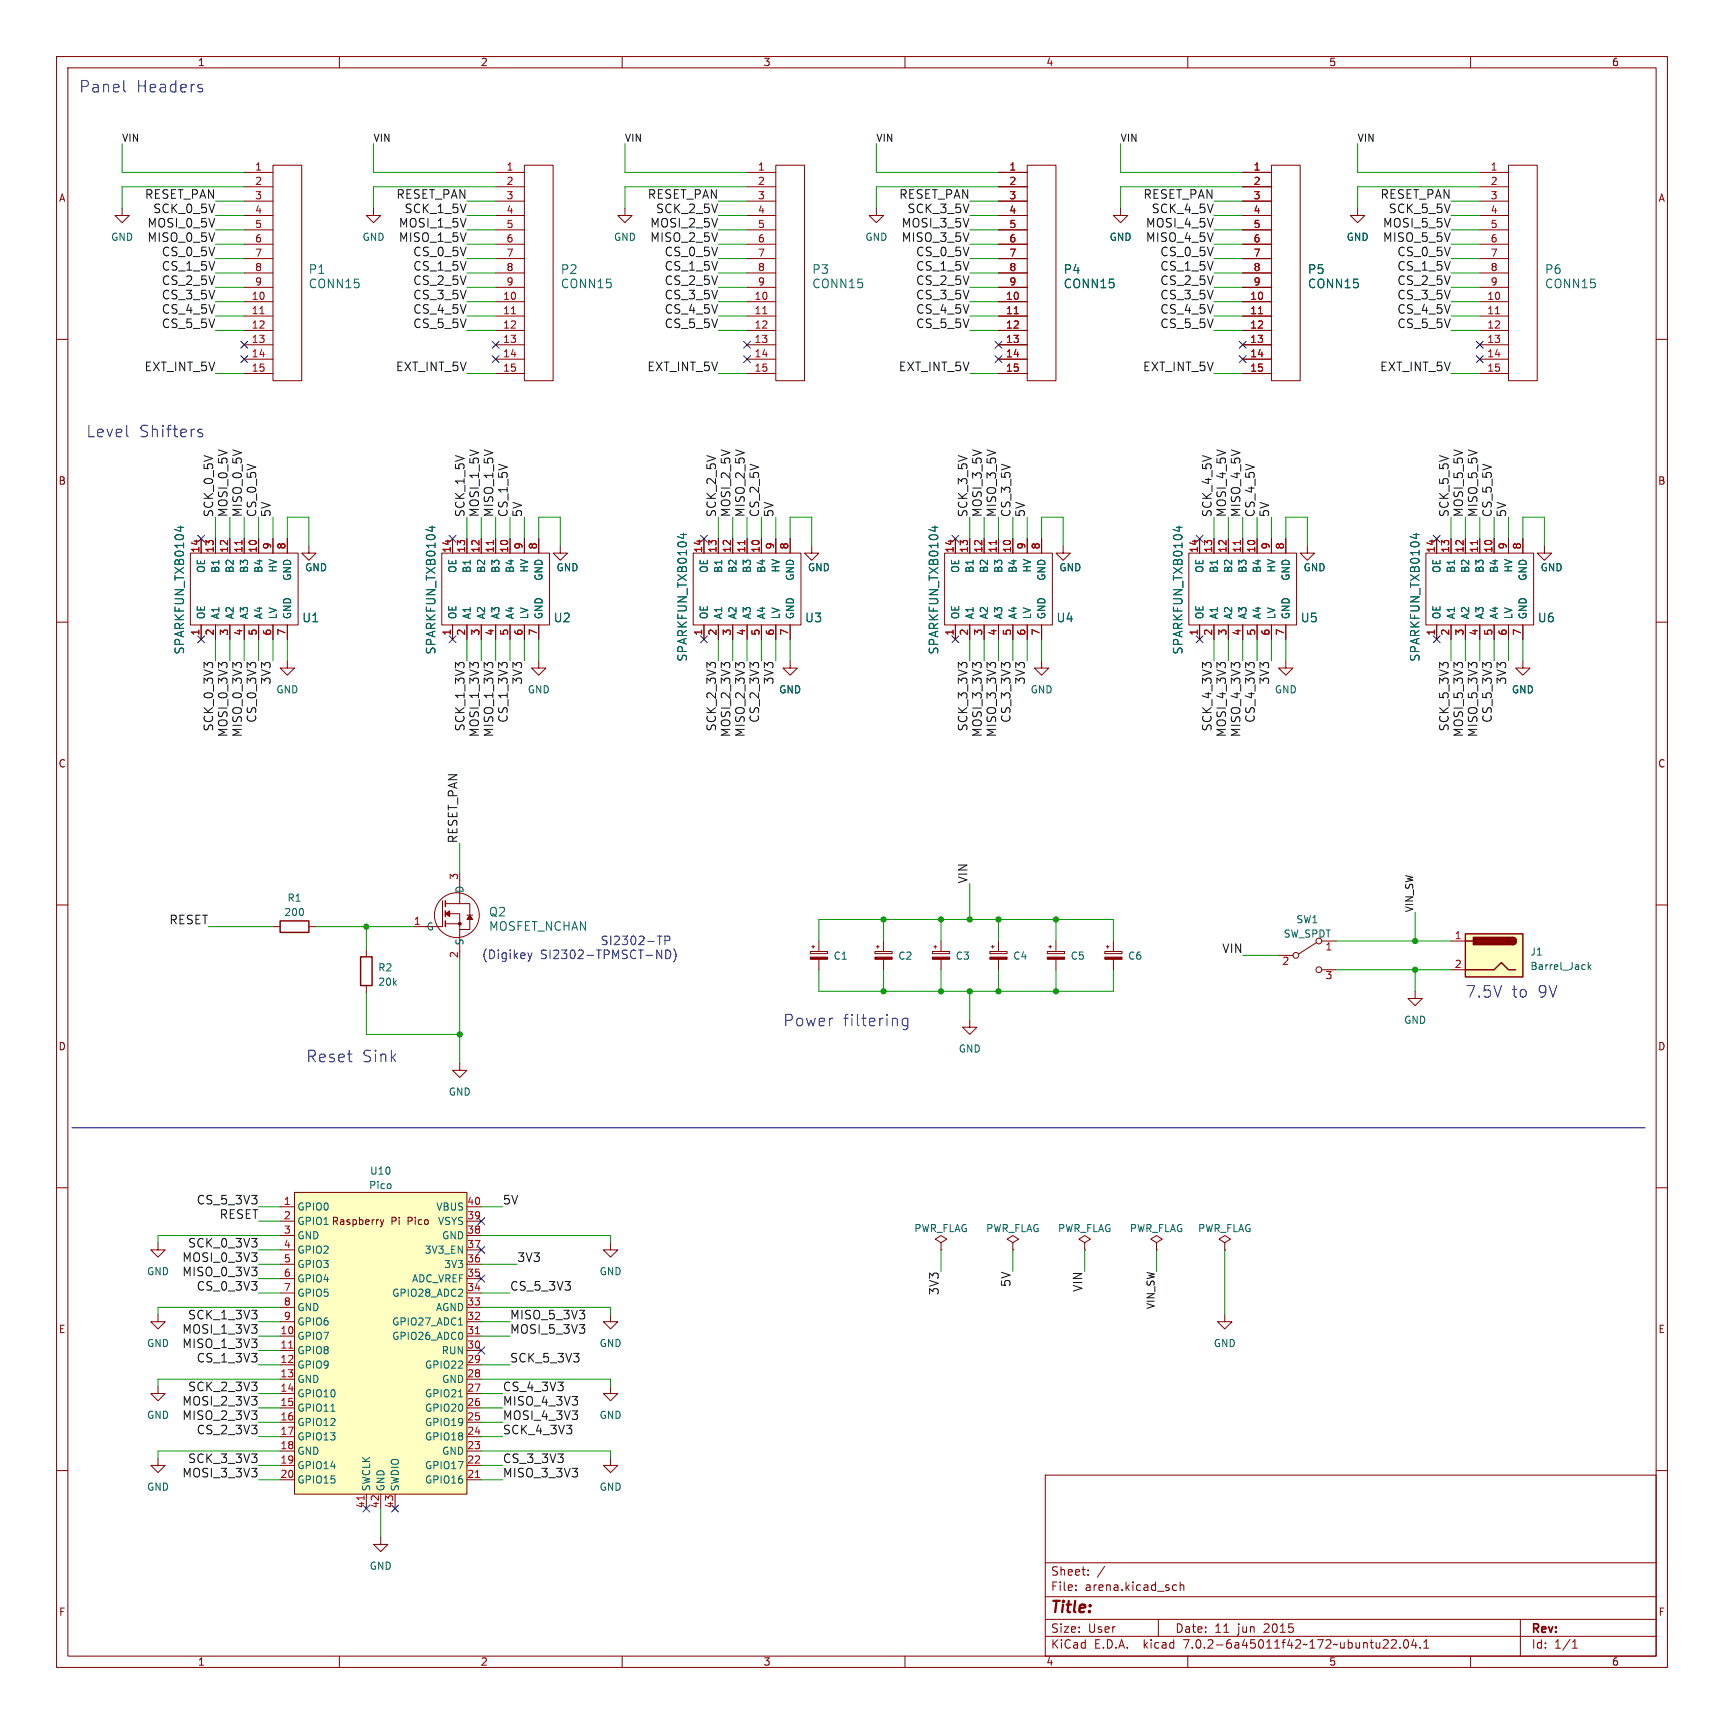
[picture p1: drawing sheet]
<svg xmlns="http://www.w3.org/2000/svg" width="305mm" height="305mm" viewBox="0 0 305 305" stroke-linecap="round" stroke-linejoin="round" font-family="sans-serif">
<defs><g id="words">
<g font-size="2.8" fill="#0000c2">
<text x="14" y="16.5">Panel</text>
<text x="24" y="16.5">Headers</text>
<text x="15.2" y="77.5">Level</text>
<text x="24.5" y="77.5">Shifters</text>
<text x="259.1" y="176.5">7.5V</text>
<text x="267.2" y="176.5">to</text>
<text x="271.7" y="176.5">9V</text>
<text x="138.4" y="181.6">Power</text>
<text x="149" y="181.6">filtering</text>
<text x="54.1" y="188">Reset</text>
<text x="63.9" y="188">Sink</text>
</g>
<text font-size="2.8" fill="#840000" x="185.8" y="285.6">Title:</text>
<g font-size="2.1" fill="#0f0f0f">
<text x="25.5" y="35.2">RESET_PAN</text>
<text x="70" y="35.2">RESET_PAN</text>
<text x="114.4" y="35.2">RESET_PAN</text>
<text x="158.9" y="35.2">RESET_PAN</text>
<text x="202.1" y="35.2">RESET_PAN</text>
<text x="244" y="35.2">RESET_PAN</text>
<text x="26" y="40.3">MOSI_0_5V</text>
<text x="27" y="37.8">SCK_0_5V</text>
<text x="70.4" y="40.3">MOSI_1_5V</text>
<text x="71.4" y="37.8">SCK_1_5V</text>
<text x="114.9" y="40.3">MOSI_2_5V</text>
<text x="115.9" y="37.8">SCK_2_5V</text>
<text x="159.3" y="40.3">MOSI_3_5V</text>
<text x="160.3" y="37.8">SCK_3_5V</text>
<text x="202.5" y="40.3">MOSI_4_5V</text>
<text x="203.5" y="37.8">SCK_4_5V</text>
<text x="244.4" y="40.3">MOSI_5_5V</text>
<text x="245.4" y="37.8">SCK_5_5V</text>
<text x="26" y="42.9">MISO_0_5V</text>
<text x="28.5" y="45.4">CS_0_5V</text>
<text x="28.5" y="47.9">CS_1_5V</text>
<text x="70.4" y="42.9">MISO_1_5V</text>
<text x="73" y="45.4">CS_0_5V</text>
<text x="73" y="47.9">CS_1_5V</text>
<text x="114.9" y="42.9">MISO_2_5V</text>
<text x="117.4" y="47.9">CS_1_5V</text>
<text x="117.4" y="45.4">CS_0_5V</text>
<text x="159.3" y="42.9">MISO_3_5V</text>
<text x="161.9" y="45.4">CS_0_5V</text>
<text x="161.9" y="47.9">CS_1_5V</text>
<text x="202.5" y="42.9">MISO_4_5V</text>
<text x="205" y="47.9">CS_1_5V</text>
<text x="205" y="45.4">CS_0_5V</text>
<text x="244.4" y="42.9">MISO_5_5V</text>
<text x="247" y="47.9">CS_1_5V</text>
<text x="247" y="45.4">CS_0_5V</text>
<text x="28.5" y="50.5">CS_2_5V</text>
<text x="28.5" y="53">CS_3_5V</text>
<text x="73" y="50.5">CS_2_5V</text>
<text x="73" y="53">CS_3_5V</text>
<text x="117.4" y="50.5">CS_2_5V</text>
<text x="117.4" y="53">CS_3_5V</text>
<text x="161.9" y="50.5">CS_2_5V</text>
<text x="161.9" y="53">CS_3_5V</text>
<text x="205" y="50.5">CS_2_5V</text>
<text x="205" y="53">CS_3_5V</text>
<text x="247" y="50.5">CS_2_5V</text>
<text x="247" y="53">CS_3_5V</text>
<text x="28.5" y="58.1">CS_5_5V</text>
<text x="28.5" y="55.6">CS_4_5V</text>
<text x="73" y="55.6">CS_4_5V</text>
<text x="73" y="58.1">CS_5_5V</text>
<text x="117.4" y="55.6">CS_4_5V</text>
<text x="117.4" y="58.1">CS_5_5V</text>
<text x="161.9" y="58.1">CS_5_5V</text>
<text x="161.9" y="55.6">CS_4_5V</text>
<text x="205" y="55.6">CS_4_5V</text>
<text x="205" y="58.1">CS_5_5V</text>
<text x="247" y="55.6">CS_4_5V</text>
<text x="247" y="58.1">CS_5_5V</text>
<text x="25.5" y="65.7">EXT_INT_5V</text>
<text x="69.9" y="65.7">EXT_INT_5V</text>
<text x="114.4" y="65.7">EXT_INT_5V</text>
<text x="158.8" y="65.7">EXT_INT_5V</text>
<text x="202" y="65.7">EXT_INT_5V</text>
<text x="243.9" y="65.7">EXT_INT_5V</text>
<text x="37.8" y="91.4" transform="rotate(-90 37.8 91.4)">SCK_0_5V</text>
<text x="40.3" y="91.4" transform="rotate(-90 40.3 91.4)">MOSI_0_5V</text>
<text x="42.9" y="91.4" transform="rotate(-90 42.9 91.4)">MISO_0_5V</text>
<text x="45.4" y="91.4" transform="rotate(-90 45.4 91.4)">CS_0_5V</text>
<text x="47.9" y="91.4" transform="rotate(-90 47.9 91.4)">5V</text>
<text x="82.2" y="91.4" transform="rotate(-90 82.2 91.4)">SCK_1_5V</text>
<text x="84.8" y="91.4" transform="rotate(-90 84.8 91.4)">MOSI_1_5V</text>
<text x="87.3" y="91.4" transform="rotate(-90 87.3 91.4)">MISO_1_5V</text>
<text x="89.9" y="91.4" transform="rotate(-90 89.9 91.4)">CS_1_5V</text>
<text x="92.4" y="91.4" transform="rotate(-90 92.4 91.4)">5V</text>
<text x="126.7" y="91.4" transform="rotate(-90 126.7 91.4)">SCK_2_5V</text>
<text x="129.2" y="91.4" transform="rotate(-90 129.2 91.4)">MOSI_2_5V</text>
<text x="131.8" y="91.4" transform="rotate(-90 131.8 91.4)">MISO_2_5V</text>
<text x="134.3" y="91.4" transform="rotate(-90 134.3 91.4)">CS_2_5V</text>
<text x="136.8" y="91.4" transform="rotate(-90 136.8 91.4)">5V</text>
<text x="171.1" y="91.4" transform="rotate(-90 171.1 91.4)">SCK_3_5V</text>
<text x="173.7" y="91.4" transform="rotate(-90 173.7 91.4)">MOSI_3_5V</text>
<text x="176.2" y="91.4" transform="rotate(-90 176.2 91.4)">MISO_3_5V</text>
<text x="178.8" y="91.4" transform="rotate(-90 178.8 91.4)">CS_3_5V</text>
<text x="181.3" y="91.4" transform="rotate(-90 181.3 91.4)">5V</text>
<text x="214.3" y="91.4" transform="rotate(-90 214.3 91.4)">SCK_4_5V</text>
<text x="216.9" y="91.4" transform="rotate(-90 216.9 91.4)">MOSI_4_5V</text>
<text x="219.4" y="91.4" transform="rotate(-90 219.4 91.4)">MISO_4_5V</text>
<text x="221.9" y="91.4" transform="rotate(-90 221.9 91.4)">CS_4_5V</text>
<text x="224.5" y="91.4" transform="rotate(-90 224.5 91.4)">5V</text>
<text x="256.2" y="91.4" transform="rotate(-90 256.2 91.4)">SCK_5_5V</text>
<text x="258.8" y="91.4" transform="rotate(-90 258.8 91.4)">MOSI_5_5V</text>
<text x="261.3" y="91.4" transform="rotate(-90 261.3 91.4)">MISO_5_5V</text>
<text x="263.8" y="91.4" transform="rotate(-90 263.8 91.4)">CS_5_5V</text>
<text x="266.4" y="91.4" transform="rotate(-90 266.4 91.4)">5V</text>
<text x="47.9" y="121.1" transform="rotate(-90 47.9 121.1)">3V3</text>
<text x="92.4" y="121.1" transform="rotate(-90 92.4 121.1)">3V3</text>
<text x="136.8" y="121.1" transform="rotate(-90 136.8 121.1)">3V3</text>
<text x="181.3" y="121.1" transform="rotate(-90 181.3 121.1)">3V3</text>
<text x="224.5" y="121.1" transform="rotate(-90 224.5 121.1)">3V3</text>
<text x="266.4" y="121.1" transform="rotate(-90 266.4 121.1)">3V3</text>
<text x="37.8" y="129.4" transform="rotate(-90 37.8 129.4)">SCK_0_3V3</text>
<text x="40.3" y="130.4" transform="rotate(-90 40.3 130.4)">MOSI_0_3V3</text>
<text x="42.9" y="130.4" transform="rotate(-90 42.9 130.4)">MISO_0_3V3</text>
<text x="45.4" y="127.9" transform="rotate(-90 45.4 127.9)">CS_0_3V3</text>
<text x="82.2" y="129.4" transform="rotate(-90 82.2 129.4)">SCK_1_3V3</text>
<text x="84.8" y="130.4" transform="rotate(-90 84.8 130.4)">MOSI_1_3V3</text>
<text x="87.3" y="130.4" transform="rotate(-90 87.3 130.4)">MISO_1_3V3</text>
<text x="89.9" y="127.9" transform="rotate(-90 89.9 127.9)">CS_1_3V3</text>
<text x="126.7" y="129.4" transform="rotate(-90 126.7 129.4)">SCK_2_3V3</text>
<text x="129.2" y="130.4" transform="rotate(-90 129.2 130.4)">MOSI_2_3V3</text>
<text x="131.8" y="130.4" transform="rotate(-90 131.8 130.4)">MISO_2_3V3</text>
<text x="134.3" y="127.9" transform="rotate(-90 134.3 127.9)">CS_2_3V3</text>
<text x="171.1" y="129.4" transform="rotate(-90 171.1 129.4)">SCK_3_3V3</text>
<text x="173.7" y="130.4" transform="rotate(-90 173.7 130.4)">MOSI_3_3V3</text>
<text x="176.2" y="130.4" transform="rotate(-90 176.2 130.4)">MISO_3_3V3</text>
<text x="178.8" y="127.9" transform="rotate(-90 178.8 127.9)">CS_3_3V3</text>
<text x="214.3" y="129.4" transform="rotate(-90 214.3 129.4)">SCK_4_3V3</text>
<text x="216.9" y="130.4" transform="rotate(-90 216.9 130.4)">MOSI_4_3V3</text>
<text x="219.4" y="130.4" transform="rotate(-90 219.4 130.4)">MISO_4_3V3</text>
<text x="221.9" y="127.9" transform="rotate(-90 221.9 127.9)">CS_4_3V3</text>
<text x="256.2" y="129.4" transform="rotate(-90 256.2 129.4)">SCK_5_3V3</text>
<text x="258.8" y="130.4" transform="rotate(-90 258.8 130.4)">MOSI_5_3V3</text>
<text x="261.3" y="130.4" transform="rotate(-90 261.3 130.4)">MISO_5_3V3</text>
<text x="263.8" y="127.9" transform="rotate(-90 263.8 127.9)">CS_5_3V3</text>
<text x="81" y="149.1" transform="rotate(-90 81 149.1)">RESET_PAN</text>
<text x="171.1" y="156.2" transform="rotate(-90 171.1 156.2)">VIN</text>
<text x="29.9" y="163.5">RESET</text>
<text x="216" y="168.6">VIN</text>
<text x="34.7" y="213">CS_5_3V3</text>
<text x="38.7" y="215.6">RESET</text>
<text x="88.9" y="213">5V</text>
<text x="33.2" y="220.7">SCK_0_3V3</text>
<text x="32.1" y="225.7">MISO_0_3V3</text>
<text x="32.1" y="223.2">MOSI_0_3V3</text>
<text x="91.4" y="223.2">3V3</text>
<text x="178.8" y="227.6" transform="rotate(-90 178.8 227.6)">5V</text>
<text x="33.2" y="233.4">SCK_1_3V3</text>
<text x="34.7" y="228.3">CS_0_3V3</text>
<text x="90.2" y="233.4">MISO_5_3V3</text>
<text x="90.2" y="228.3">CS_5_3V3</text>
<text x="166.1" y="229.1" transform="rotate(-90 166.1 229.1)">3V3</text>
<text x="191.5" y="228.5" transform="rotate(-90 191.5 228.5)">VIN</text>
<text x="32.1" y="235.9">MOSI_1_3V3</text>
<text x="32.1" y="238.4">MISO_1_3V3</text>
<text x="90.2" y="235.9">MOSI_5_3V3</text>
<text x="34.7" y="241">CS_1_3V3</text>
<text x="90.2" y="241">SCK_5_3V3</text>
<text x="32.1" y="248.6">MOSI_2_3V3</text>
<text x="32.1" y="251.1">MISO_2_3V3</text>
<text x="33.2" y="246.1">SCK_2_3V3</text>
<text x="88.9" y="251.1">MOSI_4_3V3</text>
<text x="88.9" y="246.1">CS_4_3V3</text>
<text x="88.9" y="248.6">MISO_4_3V3</text>
<text x="34.7" y="253.7">CS_2_3V3</text>
<text x="88.9" y="253.7">SCK_4_3V3</text>
<text x="32.1" y="261.3">MOSI_3_3V3</text>
<text x="33.2" y="258.8">SCK_3_3V3</text>
<text x="88.9" y="258.8">CS_3_3V3</text>
<text x="88.9" y="261.3">MISO_3_3V3</text>
</g>
<g font-size="2.1" fill="#006464">
<text x="54.5" y="48.6">P1</text>
<text x="54.5" y="51.1">CONN15</text>
<text x="99.1" y="48.6">P2</text>
<text x="99.1" y="51.1">CONN15</text>
<text x="143.6" y="48.6">P3</text>
<text x="143.6" y="51.1">CONN15</text>
<text x="188" y="48.6">P4</text>
<text x="188" y="51.1">CONN15</text>
<text x="231.2" y="48.6">P5</text>
<text x="231.2" y="51.1">CONN15</text>
<text x="273.1" y="48.6">P6</text>
<text x="273.1" y="51.1">CONN15</text>
<text x="53.4" y="110.2">U1</text>
<text x="97.8" y="110.2">U2</text>
<text x="142.3" y="110.2">U3</text>
<text x="186.7" y="110.2">U4</text>
<text x="229.9" y="110.2">U5</text>
<text x="271.8" y="110.2">U6</text>
<text x="32.7" y="115.8" transform="rotate(-90 32.7 115.8)">SPARKFUN_TXB0104</text>
<text x="77.2" y="115.8" transform="rotate(-90 77.2 115.8)">SPARKFUN_TXB0104</text>
<text x="121.6" y="117" transform="rotate(-90 121.6 117)">SPARKFUN_TXB0104</text>
<text x="166.1" y="115.8" transform="rotate(-90 166.1 115.8)">SPARKFUN_TXB0104</text>
<text x="209.2" y="115.8" transform="rotate(-90 209.2 115.8)">SPARKFUN_TXB0104</text>
<text x="251.1" y="117" transform="rotate(-90 251.1 117)">SPARKFUN_TXB0104</text>
<text x="86.4" y="162.2">Q2</text>
<text x="86.4" y="164.7">MOSFET_NCHAN</text>
</g>
<g font-size="2.1" fill="#0000c2">
<text x="106.1" y="167.2">SI2302-TP</text>
<text x="85.1" y="169.7">(Digikey</text>
<text x="95.4" y="169.7">SI2302-TPMSCT-ND)</text>
</g>
<g font-size="2.1" fill="#840000">
<text x="185.8" y="281.4">File:</text>
<text x="185.8" y="278.7">Sheet:</text>
<text x="191.8" y="281.4">arena.kicad_sch</text>
<text x="194" y="278.7">/</text>
<text x="185.8" y="291.6">KiCad</text>
<text x="185.8" y="288.8">Size:</text>
<text x="192.4" y="288.8">User</text>
<text x="193.5" y="291.6">E.D.A.</text>
<text x="202.2" y="291.6">kicad</text>
<text x="207.8" y="288.8">Date:</text>
<text x="209.3" y="291.6">7.0.2-6a45011f42~172~ubuntu22.04.1</text>
<text x="214.7" y="288.8">11</text>
<text x="218.8" y="288.8">jun</text>
<text x="223.5" y="288.8">2015</text>
<text x="270.8" y="289">Rev:</text>
<text x="270.8" y="291.6">Id:</text>
<text x="274.8" y="291.6">1/1</text>
</g>
<g font-size="1.8" fill="#840000">
<text x="35" y="11.8">1</text>
<text x="85" y="11.8">2</text>
<text x="135" y="11.8">3</text>
<text x="185" y="11.8">4</text>
<text x="235" y="11.8">5</text>
<text x="285" y="11.8">6</text>
<text x="10.4" y="35.8">A</text>
<text x="293.2" y="35.8">A</text>
<text x="10.3" y="85.8">B</text>
<text x="293.1" y="85.8">B</text>
<text x="10.3" y="135.8">C</text>
<text x="293.1" y="135.8">C</text>
<text x="10.3" y="185.8">D</text>
<text x="293.1" y="185.8">D</text>
<text x="69.1" y="216.7">Pi</text>
<text x="72.1" y="216.7">Pico</text>
<text x="10.4" y="235.8">E</text>
<text x="293.2" y="235.8">E</text>
<text x="10.4" y="285.8">F</text>
<text x="293.2" y="285.8">F</text>
<text x="35" y="294.6">1</text>
<text x="85" y="294.6">2</text>
<text x="135" y="294.6">3</text>
<text x="185" y="294.6">4</text>
<text x="235" y="294.6">5</text>
<text x="285" y="294.6">6</text>
</g>
<g font-size="1.8" fill="#0f0f0f">
<text x="21.6" y="25.1">VIN</text>
<text x="66" y="25.1">VIN</text>
<text x="110.5" y="25.1">VIN</text>
<text x="154.9" y="25.1">VIN</text>
<text x="198.1" y="25.1">VIN</text>
<text x="240" y="25.1">VIN</text>
<text x="249.9" y="161.3" transform="rotate(-90 249.9 161.3)">VIN_SW</text>
<text x="204.2" y="231.6" transform="rotate(-90 204.2 231.6)">VIN_SW</text>
</g>
<g font-size="1.8" fill="#a90000">
<text x="45.1" y="30.2">1</text>
<text x="45.1" y="32.8">2</text>
<text x="45.1" y="35.3">3</text>
<text x="89.5" y="30.2">1</text>
<text x="89.5" y="32.8">2</text>
<text x="89.5" y="35.3">3</text>
<text x="134" y="30.2">1</text>
<text x="134" y="32.8">2</text>
<text x="134" y="35.3">3</text>
<text x="178.4" y="30.2">1</text>
<text x="178.4" y="32.8">2</text>
<text x="178.4" y="35.3">3</text>
<text x="221.6" y="30.2">1</text>
<text x="221.6" y="32.8">2</text>
<text x="221.6" y="35.3">3</text>
<text x="263.5" y="30.2">1</text>
<text x="263.5" y="32.8">2</text>
<text x="263.5" y="35.3">3</text>
<text x="45.1" y="37.8">4</text>
<text x="45.1" y="40.4">5</text>
<text x="89.5" y="37.8">4</text>
<text x="89.5" y="40.4">5</text>
<text x="134" y="37.8">4</text>
<text x="134" y="40.4">5</text>
<text x="178.4" y="37.8">4</text>
<text x="178.4" y="40.4">5</text>
<text x="221.6" y="37.8">4</text>
<text x="221.6" y="40.4">5</text>
<text x="263.5" y="37.8">4</text>
<text x="263.5" y="40.4">5</text>
<text x="45.1" y="42.9">6</text>
<text x="45.1" y="45.5">7</text>
<text x="89.5" y="42.9">6</text>
<text x="89.5" y="45.5">7</text>
<text x="134" y="42.9">6</text>
<text x="134" y="45.5">7</text>
<text x="178.4" y="42.9">6</text>
<text x="178.4" y="45.5">7</text>
<text x="221.6" y="42.9">6</text>
<text x="221.6" y="45.5">7</text>
<text x="263.5" y="42.9">6</text>
<text x="263.5" y="45.5">7</text>
<text x="44.4" y="53.1">10</text>
<text x="45.1" y="48">8</text>
<text x="45.1" y="50.5">9</text>
<text x="88.9" y="53.1">10</text>
<text x="89.5" y="48">8</text>
<text x="89.5" y="50.5">9</text>
<text x="133.3" y="53.1">10</text>
<text x="134" y="48">8</text>
<text x="134" y="50.5">9</text>
<text x="177.8" y="53.1">10</text>
<text x="178.4" y="48">8</text>
<text x="178.4" y="50.5">9</text>
<text x="221" y="53.1">10</text>
<text x="221.6" y="48">8</text>
<text x="221.6" y="50.5">9</text>
<text x="262.9" y="53.1">10</text>
<text x="263.5" y="48">8</text>
<text x="263.5" y="50.5">9</text>
<text x="44.4" y="55.6">11</text>
<text x="44.4" y="58.2">12</text>
<text x="88.9" y="55.6">11</text>
<text x="88.9" y="58.2">12</text>
<text x="133.3" y="55.6">11</text>
<text x="133.3" y="58.2">12</text>
<text x="177.8" y="55.6">11</text>
<text x="177.8" y="58.2">12</text>
<text x="221" y="55.6">11</text>
<text x="221" y="58.2">12</text>
<text x="262.9" y="55.6">11</text>
<text x="262.9" y="58.2">12</text>
<text x="44.4" y="60.7">13</text>
<text x="44.4" y="63.2">14</text>
<text x="44.4" y="65.8">15</text>
<text x="88.9" y="60.7">13</text>
<text x="88.9" y="63.2">14</text>
<text x="88.9" y="65.8">15</text>
<text x="133.3" y="60.7">13</text>
<text x="133.3" y="63.2">14</text>
<text x="133.3" y="65.8">15</text>
<text x="177.8" y="60.7">13</text>
<text x="177.8" y="63.2">14</text>
<text x="177.8" y="65.8">15</text>
<text x="221" y="60.7">13</text>
<text x="221" y="63.2">14</text>
<text x="221" y="65.8">15</text>
<text x="262.9" y="60.7">13</text>
<text x="262.9" y="63.2">14</text>
<text x="262.9" y="65.8">15</text>
<text x="35.3" y="97.8" transform="rotate(-90 35.3 97.8)">14</text>
<text x="37.8" y="97.8" transform="rotate(-90 37.8 97.8)">13</text>
<text x="40.4" y="97.8" transform="rotate(-90 40.4 97.8)">12</text>
<text x="42.9" y="97.8" transform="rotate(-90 42.9 97.8)">11</text>
<text x="45.5" y="97.8" transform="rotate(-90 45.5 97.8)">10</text>
<text x="48" y="97.2" transform="rotate(-90 48 97.2)">9</text>
<text x="50.5" y="97.2" transform="rotate(-90 50.5 97.2)">8</text>
<text x="79.8" y="97.8" transform="rotate(-90 79.8 97.8)">14</text>
<text x="82.3" y="97.8" transform="rotate(-90 82.3 97.8)">13</text>
<text x="84.8" y="97.8" transform="rotate(-90 84.8 97.8)">12</text>
<text x="87.4" y="97.8" transform="rotate(-90 87.4 97.8)">11</text>
<text x="89.9" y="97.8" transform="rotate(-90 89.9 97.8)">10</text>
<text x="92.5" y="97.2" transform="rotate(-90 92.5 97.2)">9</text>
<text x="95" y="97.2" transform="rotate(-90 95 97.2)">8</text>
<text x="124.2" y="97.8" transform="rotate(-90 124.2 97.8)">14</text>
<text x="126.7" y="97.8" transform="rotate(-90 126.7 97.8)">13</text>
<text x="129.3" y="97.8" transform="rotate(-90 129.3 97.8)">12</text>
<text x="131.8" y="97.8" transform="rotate(-90 131.8 97.8)">11</text>
<text x="134.4" y="97.8" transform="rotate(-90 134.4 97.8)">10</text>
<text x="136.9" y="97.2" transform="rotate(-90 136.9 97.2)">9</text>
<text x="139.4" y="97.2" transform="rotate(-90 139.4 97.2)">8</text>
<text x="168.7" y="97.8" transform="rotate(-90 168.7 97.8)">14</text>
<text x="171.2" y="97.8" transform="rotate(-90 171.2 97.8)">13</text>
<text x="173.7" y="97.8" transform="rotate(-90 173.7 97.8)">12</text>
<text x="176.3" y="97.8" transform="rotate(-90 176.3 97.8)">11</text>
<text x="178.8" y="97.8" transform="rotate(-90 178.8 97.8)">10</text>
<text x="181.4" y="97.2" transform="rotate(-90 181.4 97.2)">9</text>
<text x="183.9" y="97.2" transform="rotate(-90 183.9 97.2)">8</text>
<text x="211.8" y="97.8" transform="rotate(-90 211.8 97.8)">14</text>
<text x="214.4" y="97.8" transform="rotate(-90 214.4 97.8)">13</text>
<text x="216.9" y="97.8" transform="rotate(-90 216.9 97.8)">12</text>
<text x="219.5" y="97.8" transform="rotate(-90 219.5 97.8)">11</text>
<text x="222" y="97.8" transform="rotate(-90 222 97.8)">10</text>
<text x="224.5" y="97.2" transform="rotate(-90 224.5 97.2)">9</text>
<text x="227.1" y="97.2" transform="rotate(-90 227.1 97.2)">8</text>
<text x="253.7" y="97.8" transform="rotate(-90 253.7 97.8)">14</text>
<text x="256.3" y="97.8" transform="rotate(-90 256.3 97.8)">13</text>
<text x="258.8" y="97.8" transform="rotate(-90 258.8 97.8)">12</text>
<text x="261.4" y="97.8" transform="rotate(-90 261.4 97.8)">11</text>
<text x="263.9" y="97.8" transform="rotate(-90 263.9 97.8)">10</text>
<text x="266.4" y="97.2" transform="rotate(-90 266.4 97.2)">9</text>
<text x="269" y="97.2" transform="rotate(-90 269 97.2)">8</text>
<text x="35.3" y="112.4" transform="rotate(-90 35.3 112.4)">1</text>
<text x="37.8" y="112.4" transform="rotate(-90 37.8 112.4)">2</text>
<text x="40.4" y="112.4" transform="rotate(-90 40.4 112.4)">3</text>
<text x="42.9" y="112.4" transform="rotate(-90 42.9 112.4)">4</text>
<text x="45.5" y="112.4" transform="rotate(-90 45.5 112.4)">5</text>
<text x="48" y="112.4" transform="rotate(-90 48 112.4)">6</text>
<text x="50.5" y="112.4" transform="rotate(-90 50.5 112.4)">7</text>
<text x="79.8" y="112.4" transform="rotate(-90 79.8 112.4)">1</text>
<text x="82.3" y="112.4" transform="rotate(-90 82.3 112.4)">2</text>
<text x="84.8" y="112.4" transform="rotate(-90 84.8 112.4)">3</text>
<text x="87.4" y="112.4" transform="rotate(-90 87.4 112.4)">4</text>
<text x="89.9" y="112.4" transform="rotate(-90 89.9 112.4)">5</text>
<text x="92.5" y="112.4" transform="rotate(-90 92.5 112.4)">6</text>
<text x="95" y="112.4" transform="rotate(-90 95 112.4)">7</text>
<text x="124.2" y="112.4" transform="rotate(-90 124.2 112.4)">1</text>
<text x="126.7" y="112.4" transform="rotate(-90 126.7 112.4)">2</text>
<text x="129.3" y="112.4" transform="rotate(-90 129.3 112.4)">3</text>
<text x="131.8" y="112.4" transform="rotate(-90 131.8 112.4)">4</text>
<text x="134.4" y="112.4" transform="rotate(-90 134.4 112.4)">5</text>
<text x="136.9" y="112.4" transform="rotate(-90 136.9 112.4)">6</text>
<text x="139.4" y="112.4" transform="rotate(-90 139.4 112.4)">7</text>
<text x="168.7" y="112.4" transform="rotate(-90 168.7 112.4)">1</text>
<text x="171.2" y="112.4" transform="rotate(-90 171.2 112.4)">2</text>
<text x="173.7" y="112.4" transform="rotate(-90 173.7 112.4)">3</text>
<text x="176.3" y="112.4" transform="rotate(-90 176.3 112.4)">4</text>
<text x="178.8" y="112.4" transform="rotate(-90 178.8 112.4)">5</text>
<text x="181.4" y="112.4" transform="rotate(-90 181.4 112.4)">6</text>
<text x="183.9" y="112.4" transform="rotate(-90 183.9 112.4)">7</text>
<text x="211.8" y="112.4" transform="rotate(-90 211.8 112.4)">1</text>
<text x="214.4" y="112.4" transform="rotate(-90 214.4 112.4)">2</text>
<text x="216.9" y="112.4" transform="rotate(-90 216.9 112.4)">3</text>
<text x="219.5" y="112.4" transform="rotate(-90 219.5 112.4)">4</text>
<text x="222" y="112.4" transform="rotate(-90 222 112.4)">5</text>
<text x="224.5" y="112.4" transform="rotate(-90 224.5 112.4)">6</text>
<text x="227.1" y="112.4" transform="rotate(-90 227.1 112.4)">7</text>
<text x="253.7" y="112.4" transform="rotate(-90 253.7 112.4)">1</text>
<text x="256.3" y="112.4" transform="rotate(-90 256.3 112.4)">2</text>
<text x="258.8" y="112.4" transform="rotate(-90 258.8 112.4)">3</text>
<text x="261.4" y="112.4" transform="rotate(-90 261.4 112.4)">4</text>
<text x="263.9" y="112.4" transform="rotate(-90 263.9 112.4)">5</text>
<text x="266.4" y="112.4" transform="rotate(-90 266.4 112.4)">6</text>
<text x="269" y="112.4" transform="rotate(-90 269 112.4)">7</text>
<text x="81" y="155.6" transform="rotate(-90 81 155.6)">3</text>
<text x="73.1" y="163.6">1</text>
<text x="257.1" y="166.1">1</text>
<text x="81" y="169.5" transform="rotate(-90 81 169.5)">2</text>
<text x="226.7" y="170.8">2</text>
<text x="234.3" y="168.3">1</text>
<text x="234.3" y="173.4">3</text>
<text x="257.1" y="171.2">2</text>
<text x="50.1" y="213.1">1</text>
<text x="50.1" y="215.6">2</text>
<text x="82.5" y="215.6">39</text>
<text x="82.5" y="213.1">40</text>
<text x="50.1" y="218.2">3</text>
<text x="50.1" y="220.7">4</text>
<text x="82.5" y="220.7">37</text>
<text x="82.5" y="218.2">38</text>
<text x="50.1" y="223.3">5</text>
<text x="50.1" y="225.8">6</text>
<text x="82.5" y="225.8">35</text>
<text x="82.5" y="223.3">36</text>
<text x="50.1" y="228.3">7</text>
<text x="50.1" y="230.9">8</text>
<text x="50.1" y="233.4">9</text>
<text x="82.5" y="233.4">32</text>
<text x="82.5" y="230.9">33</text>
<text x="82.5" y="228.3">34</text>
<text x="49.5" y="236">10</text>
<text x="49.5" y="238.5">11</text>
<text x="82.5" y="238.5">30</text>
<text x="82.5" y="236">31</text>
<text x="49.5" y="241">12</text>
<text x="49.5" y="243.6">13</text>
<text x="82.5" y="243.6">28</text>
<text x="82.5" y="241">29</text>
<text x="49.5" y="246.1">14</text>
<text x="49.5" y="248.7">15</text>
<text x="49.5" y="251.2">16</text>
<text x="82.5" y="251.2">25</text>
<text x="82.5" y="248.7">26</text>
<text x="82.5" y="246.1">27</text>
<text x="49.5" y="253.7">17</text>
<text x="49.5" y="256.3">18</text>
<text x="82.5" y="256.3">23</text>
<text x="82.5" y="253.7">24</text>
<text x="49.5" y="258.8">19</text>
<text x="49.5" y="261.4">20</text>
<text x="82.5" y="261.4">21</text>
<text x="82.5" y="258.8">22</text>
<text x="64.5" y="266.7" transform="rotate(-90 64.5 266.7)">41</text>
<text x="67.1" y="266.7" transform="rotate(-90 67.1 266.7)">42</text>
<text x="69.6" y="266.7" transform="rotate(-90 69.6 266.7)">43</text>
</g>
<g font-size="1.8" fill="#006464">
<text x="19.6" y="42.7">GND</text>
<text x="64" y="42.7">GND</text>
<text x="108.5" y="42.7">GND</text>
<text x="152.9" y="42.7">GND</text>
<text x="196.1" y="42.7">GND</text>
<text x="238" y="42.7">GND</text>
<text x="36.4" y="101.4" transform="rotate(-90 36.4 101.4)">OE</text>
<text x="38.9" y="101.4" transform="rotate(-90 38.9 101.4)">B1</text>
<text x="41.5" y="101.4" transform="rotate(-90 41.5 101.4)">B2</text>
<text x="44" y="101.4" transform="rotate(-90 44 101.4)">B3</text>
<text x="46.5" y="101.4" transform="rotate(-90 46.5 101.4)">B4</text>
<text x="49.1" y="101.4" transform="rotate(-90 49.1 101.4)">HV</text>
<text x="53.9" y="101.2">GND</text>
<text x="80.8" y="101.4" transform="rotate(-90 80.8 101.4)">OE</text>
<text x="83.4" y="101.4" transform="rotate(-90 83.4 101.4)">B1</text>
<text x="85.9" y="101.4" transform="rotate(-90 85.9 101.4)">B2</text>
<text x="88.5" y="101.4" transform="rotate(-90 88.5 101.4)">B3</text>
<text x="91" y="101.4" transform="rotate(-90 91 101.4)">B4</text>
<text x="93.5" y="101.4" transform="rotate(-90 93.5 101.4)">HV</text>
<text x="98.3" y="101.2">GND</text>
<text x="125.3" y="101.4" transform="rotate(-90 125.3 101.4)">OE</text>
<text x="127.8" y="101.4" transform="rotate(-90 127.8 101.4)">B1</text>
<text x="130.4" y="101.4" transform="rotate(-90 130.4 101.4)">B2</text>
<text x="132.9" y="101.4" transform="rotate(-90 132.9 101.4)">B3</text>
<text x="135.4" y="101.4" transform="rotate(-90 135.4 101.4)">B4</text>
<text x="138" y="101.4" transform="rotate(-90 138 101.4)">HV</text>
<text x="142.8" y="101.2">GND</text>
<text x="169.7" y="101.4" transform="rotate(-90 169.7 101.4)">OE</text>
<text x="172.3" y="101.4" transform="rotate(-90 172.3 101.4)">B1</text>
<text x="174.8" y="101.4" transform="rotate(-90 174.8 101.4)">B2</text>
<text x="177.4" y="101.4" transform="rotate(-90 177.4 101.4)">B3</text>
<text x="179.9" y="101.4" transform="rotate(-90 179.9 101.4)">B4</text>
<text x="182.4" y="101.4" transform="rotate(-90 182.4 101.4)">HV</text>
<text x="187.2" y="101.2">GND</text>
<text x="212.9" y="101.4" transform="rotate(-90 212.9 101.4)">OE</text>
<text x="215.5" y="101.4" transform="rotate(-90 215.5 101.4)">B1</text>
<text x="218" y="101.4" transform="rotate(-90 218 101.4)">B2</text>
<text x="220.5" y="101.4" transform="rotate(-90 220.5 101.4)">B3</text>
<text x="223.1" y="101.4" transform="rotate(-90 223.1 101.4)">B4</text>
<text x="225.6" y="101.4" transform="rotate(-90 225.6 101.4)">HV</text>
<text x="230.4" y="101.2">GND</text>
<text x="254.8" y="101.4" transform="rotate(-90 254.8 101.4)">OE</text>
<text x="257.4" y="101.4" transform="rotate(-90 257.4 101.4)">B1</text>
<text x="259.9" y="101.4" transform="rotate(-90 259.9 101.4)">B2</text>
<text x="262.4" y="101.4" transform="rotate(-90 262.4 101.4)">B3</text>
<text x="265" y="101.4" transform="rotate(-90 265 101.4)">B4</text>
<text x="267.5" y="101.4" transform="rotate(-90 267.5 101.4)">HV</text>
<text x="272.3" y="101.2">GND</text>
<text x="51.6" y="102.8" transform="rotate(-90 51.6 102.8)">GND</text>
<text x="96.1" y="102.8" transform="rotate(-90 96.1 102.8)">GND</text>
<text x="140.5" y="102.8" transform="rotate(-90 140.5 102.8)">GND</text>
<text x="185" y="102.8" transform="rotate(-90 185 102.8)">GND</text>
<text x="228.2" y="102.8" transform="rotate(-90 228.2 102.8)">GND</text>
<text x="270.1" y="102.8" transform="rotate(-90 270.1 102.8)">GND</text>
<text x="36.4" y="109.5" transform="rotate(-90 36.4 109.5)">OE</text>
<text x="38.9" y="109.5" transform="rotate(-90 38.9 109.5)">A1</text>
<text x="41.5" y="109.5" transform="rotate(-90 41.5 109.5)">A2</text>
<text x="44" y="109.5" transform="rotate(-90 44 109.5)">A3</text>
<text x="46.5" y="109.5" transform="rotate(-90 46.5 109.5)">A4</text>
<text x="49.1" y="109.5" transform="rotate(-90 49.1 109.5)">LV</text>
<text x="51.6" y="109.5" transform="rotate(-90 51.6 109.5)">GND</text>
<text x="80.8" y="109.5" transform="rotate(-90 80.8 109.5)">OE</text>
<text x="83.4" y="109.5" transform="rotate(-90 83.4 109.5)">A1</text>
<text x="85.9" y="109.5" transform="rotate(-90 85.9 109.5)">A2</text>
<text x="88.5" y="109.5" transform="rotate(-90 88.5 109.5)">A3</text>
<text x="91" y="109.5" transform="rotate(-90 91 109.5)">A4</text>
<text x="93.5" y="109.5" transform="rotate(-90 93.5 109.5)">LV</text>
<text x="96.1" y="109.5" transform="rotate(-90 96.1 109.5)">GND</text>
<text x="125.3" y="109.5" transform="rotate(-90 125.3 109.5)">OE</text>
<text x="127.8" y="109.5" transform="rotate(-90 127.8 109.5)">A1</text>
<text x="130.4" y="109.5" transform="rotate(-90 130.4 109.5)">A2</text>
<text x="132.9" y="109.5" transform="rotate(-90 132.9 109.5)">A3</text>
<text x="135.4" y="109.5" transform="rotate(-90 135.4 109.5)">A4</text>
<text x="138" y="109.5" transform="rotate(-90 138 109.5)">LV</text>
<text x="140.5" y="109.5" transform="rotate(-90 140.5 109.5)">GND</text>
<text x="169.7" y="109.5" transform="rotate(-90 169.7 109.5)">OE</text>
<text x="172.3" y="109.5" transform="rotate(-90 172.3 109.5)">A1</text>
<text x="174.8" y="109.5" transform="rotate(-90 174.8 109.5)">A2</text>
<text x="177.4" y="109.5" transform="rotate(-90 177.4 109.5)">A3</text>
<text x="179.9" y="109.5" transform="rotate(-90 179.9 109.5)">A4</text>
<text x="182.4" y="109.5" transform="rotate(-90 182.4 109.5)">LV</text>
<text x="185" y="109.5" transform="rotate(-90 185 109.5)">GND</text>
<text x="212.9" y="109.5" transform="rotate(-90 212.9 109.5)">OE</text>
<text x="215.5" y="109.5" transform="rotate(-90 215.5 109.5)">A1</text>
<text x="218" y="109.5" transform="rotate(-90 218 109.5)">A2</text>
<text x="220.5" y="109.5" transform="rotate(-90 220.5 109.5)">A3</text>
<text x="223.1" y="109.5" transform="rotate(-90 223.1 109.5)">A4</text>
<text x="225.6" y="109.5" transform="rotate(-90 225.6 109.5)">LV</text>
<text x="228.2" y="109.5" transform="rotate(-90 228.2 109.5)">GND</text>
<text x="254.8" y="109.5" transform="rotate(-90 254.8 109.5)">OE</text>
<text x="257.4" y="109.5" transform="rotate(-90 257.4 109.5)">A1</text>
<text x="259.9" y="109.5" transform="rotate(-90 259.9 109.5)">A2</text>
<text x="262.4" y="109.5" transform="rotate(-90 262.4 109.5)">A3</text>
<text x="265" y="109.5" transform="rotate(-90 265 109.5)">A4</text>
<text x="267.5" y="109.5" transform="rotate(-90 267.5 109.5)">LV</text>
<text x="270.1" y="109.5" transform="rotate(-90 270.1 109.5)">GND</text>
<text x="48.8" y="122.7">GND</text>
<text x="93.3" y="122.7">GND</text>
<text x="137.7" y="122.7">GND</text>
<text x="182.2" y="122.7">GND</text>
<text x="225.3" y="122.7">GND</text>
<text x="267.2" y="122.7">GND</text>
<text x="50.8" y="159.6">R1</text>
<text x="82.1" y="158" transform="rotate(-90 82.1 158)">D</text>
<text x="50.2" y="162.1">200</text>
<text x="75.4" y="164.7">G</text>
<text x="82.1" y="167.1" transform="rotate(-90 82.1 167.1)">S</text>
<text x="226.9" y="165.9">SW_SPDT</text>
<text x="229.1" y="163.4">SW1</text>
<text x="66.8" y="171.9">R2</text>
<text x="147.3" y="169.8">C1</text>
<text x="158.8" y="169.8">C2</text>
<text x="168.9" y="169.8">C3</text>
<text x="179.1" y="169.8">C4</text>
<text x="189.2" y="169.8">C5</text>
<text x="199.4" y="169.8">C6</text>
<text x="270.5" y="169.1">J1</text>
<text x="270.5" y="171.6">Barrel_Jack</text>
<text x="66.8" y="174.4">20k</text>
<text x="248.2" y="181.2">GND</text>
<text x="169.5" y="186.2">GND</text>
<text x="79.3" y="193.9">GND</text>
<text x="65.4" y="207.8">U10</text>
<text x="52.6" y="214.2">GPIO0</text>
<text x="65.2" y="210.4">Pico</text>
<text x="77" y="214.2">VBUS</text>
<text x="52.6" y="216.7">GPIO1 Raspberry</text>
<text x="52.6" y="219.3">GND</text>
<text x="52.6" y="221.8">GPIO2</text>
<text x="75" y="221.8">3V3_EN</text>
<text x="77.3" y="216.7">VSYS</text>
<text x="78" y="219.3">GND</text>
<text x="161.6" y="218">PWR_FLAG</text>
<text x="174.3" y="218">PWR_FLAG</text>
<text x="187" y="218">PWR_FLAG</text>
<text x="199.7" y="218">PWR_FLAG</text>
<text x="211.8" y="218">PWR_FLAG</text>
<text x="25.9" y="225.6">GND</text>
<text x="52.6" y="224.3">GPIO3</text>
<text x="52.6" y="226.9">GPIO4</text>
<text x="72.7" y="226.9">ADC_VREF</text>
<text x="78.4" y="224.3">3V3</text>
<text x="106" y="225.6">GND</text>
<text x="52.6" y="229.4">GPIO5</text>
<text x="52.6" y="232">GND</text>
<text x="69.2" y="229.4">GPIO28_ADC2</text>
<text x="77" y="232">AGND</text>
<text x="25.9" y="238.3">GND</text>
<text x="52.6" y="237">GPIO7</text>
<text x="52.6" y="239.6">GPIO8</text>
<text x="52.6" y="234.5">GPIO6</text>
<text x="69.2" y="237">GPIO26_ADC0</text>
<text x="69.2" y="234.5">GPIO27_ADC1</text>
<text x="78" y="239.6">RUN</text>
<text x="106" y="238.3">GND</text>
<text x="214.5" y="238.3">GND</text>
<text x="52.6" y="242.1">GPIO9</text>
<text x="52.6" y="244.7">GND</text>
<text x="75" y="242.1">GPIO22</text>
<text x="78" y="244.7">GND</text>
<text x="25.9" y="251">GND</text>
<text x="52.6" y="247.2">GPIO10</text>
<text x="52.6" y="249.7">GPIO11</text>
<text x="75" y="249.7">GPIO20</text>
<text x="75" y="247.2">GPIO21</text>
<text x="106" y="251">GND</text>
<text x="52.6" y="252.3">GPIO12</text>
<text x="52.6" y="254.8">GPIO13</text>
<text x="52.6" y="257.4">GND</text>
<text x="75" y="254.8">GPIO18</text>
<text x="75" y="252.3">GPIO19</text>
<text x="78" y="257.4">GND</text>
<text x="25.9" y="263.7">GND</text>
<text x="52.6" y="259.9">GPIO14</text>
<text x="52.6" y="262.4">GPIO15</text>
<text x="65.6" y="263.7" transform="rotate(-90 65.6 263.7)">SWCLK</text>
<text x="68.1" y="263.7" transform="rotate(-90 68.1 263.7)">GND</text>
<text x="70.7" y="263.7" transform="rotate(-90 70.7 263.7)">SWDIO</text>
<text x="75" y="262.4">GPIO16</text>
<text x="75" y="259.9">GPIO17</text>
<text x="106" y="263.7">GND</text>
<text x="65.3" y="277.7">GND</text>
</g>
</g></defs>
<g fill="none" stroke="#840000" stroke-width=".18">
<path d="M10 10h284.8v284.8h-284.8zM12 12h280.8v280.8h-280.8zM60 10v2M110 10v2M160 10v2M210 10v2M260 10v2M21.6 36.8v1.3h1.3l-1.3 1.3-1.3-1.3h1.3M43.2 30.5h5.1M43.2 33h5.1M43.2 35.6h5.1M43.2 38.1h5.1"/>
<path d="M48.3 29.2h5v38.1h-5zM66 36.8v1.3h1.3l-1.3 1.3-1.2-1.3h1.2M87.6 30.5h5.1M87.6 33h5.1M87.6 35.6h5.1M87.6 38.1h5.1M92.7 29.2h5.1v38.1h-5.1zM110.5 36.8v1.3h1.3l-1.3 1.3-1.3-1.3h1.3M132.1 30.5h5.1M132.1 33h5.1M132.1 35.6h5.1M132.1 38.1h5.1"/>
<path d="M137.2 29.2h5v38.1h-5zM154.9 36.8v1.3h1.3l-1.3 1.3-1.2-1.3h1.2M176.5 30.5h5.1M176.5 33h5.1M176.5 35.6h5.1M176.5 38.1h5.1M181.6 29.2h5.1v38.1h-5.1zM198.1 36.8v1.3h1.3l-1.3 1.3-1.3-1.3h1.3M219.7 30.5h5.1M219.7 33h5.1M219.7 35.6h5.1M219.7 38.1h5.1"/>
<path d="M224.8 29.2h5.1v38.1h-5.1zM240 36.8v1.3h1.3l-1.3 1.3-1.2-1.3h1.2M261.6 30.5h5.1M261.6 33h5.1M261.6 35.6h5.1M261.6 38.1h5.1M266.7 29.2h5.1v38.1h-5.1zM10 60h2M43.2 53.3h5.1M43.2 55.9h5.1M43.2 58.4h5.1M43.2 40.6h5.1"/>
<path d="M43.2 43.2h5.1M43.2 45.7h5.1M43.2 48.3h5.1M43.2 50.8h5.1M87.6 53.3h5.1M87.6 55.9h5.1M87.6 58.4h5.1M87.6 40.6h5.1M87.6 43.2h5.1M87.6 45.7h5.1M87.6 48.3h5.1M87.6 50.8h5.1"/>
<path d="M132.1 53.3h5.1M132.1 55.9h5.1M132.1 58.4h5.1M132.1 40.6h5.1M132.1 43.2h5.1M132.1 45.7h5.1M132.1 48.3h5.1M132.1 50.8h5.1M176.5 53.3h5.1M176.5 55.9h5.1M176.5 58.4h5.1M176.5 40.6h5.1"/>
<path d="M176.5 43.2h5.1M176.5 45.7h5.1M176.5 48.3h5.1M176.5 50.8h5.1M219.7 53.3h5.1M219.7 55.9h5.1M219.7 58.4h5.1M219.7 40.6h5.1M219.7 43.2h5.1M219.7 45.7h5.1M219.7 48.3h5.1M219.7 50.8h5.1"/>
<path d="M261.6 53.3h5.1M261.6 55.9h5.1M261.6 58.4h5.1M261.6 40.6h5.1M261.6 43.2h5.1M261.6 45.7h5.1M261.6 48.3h5.1M261.6 50.8h5.1M292.8 60h2M43.2 61h5.1M43.2 63.5h5.1M43.2 66h5.1"/>
<path d="M87.6 61h5.1M87.6 63.5h5.1M87.6 66h5.1M132.1 61h5.1M132.1 63.5h5.1M132.1 66h5.1M176.5 61h5.1M176.5 63.5h5.1M176.5 66h5.1M219.7 61h5.1M219.7 63.5h5.1M219.7 66h5.1"/>
<path d="M261.6 61h5.1M261.6 63.5h5.1M261.6 66h5.1M33.7 97.8h19v12.7h-19zM35.6 95.3v2.5M38.1 95.3v2.5M40.6 95.3v2.5M43.2 95.3v2.5M45.7 95.3v2.5M48.3 95.3v2.5M50.8 95.3v2.5M54.6 96.5v1.3h1.3l-1.3 1.3-1.3-1.3h1.3"/>
<path d="M78.1 97.8h19.1v12.7h-19.1zM80 95.3v2.5M82.5 95.3v2.5M85.1 95.3v2.5M87.6 95.3v2.5M90.2 95.3v2.5M92.7 95.3v2.5M95.2 95.3v2.5M99.1 96.5v1.3h1.2l-1.2 1.3-1.3-1.3h1.3M122.6 97.8h19v12.7h-19zM124.5 95.3v2.5M127 95.3v2.5"/>
<path d="M129.5 95.3v2.5M132.1 95.3v2.5M134.6 95.3v2.5M137.2 95.3v2.5M139.7 95.3v2.5M143.5 96.5v1.3h1.3l-1.3 1.3-1.3-1.3h1.3M167 97.8h19.1v12.7h-19.1zM168.9 95.3v2.5M171.4 95.3v2.5M174 95.3v2.5M176.5 95.3v2.5M179.1 95.3v2.5"/>
<path d="M181.6 95.3v2.5M184.1 95.3v2.5M188 96.5v1.3h1.2l-1.2 1.3-1.3-1.3h1.3M210.2 97.8h19v12.7h-19zM212.1 95.3v2.5M214.6 95.3v2.5M217.2 95.3v2.5M219.7 95.3v2.5M222.2 95.3v2.5M224.8 95.3v2.5M227.3 95.3v2.5M231.1 96.5v1.3h1.3l-1.3 1.3-1.2-1.3h1.2"/>
<path d="M252.1 97.8h19v12.7h-19zM254 95.3v2.5M256.5 95.3v2.5M259.1 95.3v2.5M261.6 95.3v2.5M264.2 95.3v2.5M266.7 95.3v2.5M269.2 95.3v2.5M273 96.5v1.3h1.3l-1.3 1.3-1.2-1.3h1.2M10 110h2M35.6 110.5v2.5M38.1 110.5v2.5"/>
<path d="M40.6 110.5v2.5M43.2 110.5v2.5M45.7 110.5v2.5M48.3 110.5v2.5M50.8 116.8v1.3h1.3l-1.3 1.3-1.3-1.3h1.3M50.8 110.5v2.5M80 110.5v2.5M82.5 110.5v2.5M85.1 110.5v2.5M87.6 110.5v2.5M90.2 110.5v2.5M92.7 110.5v2.5"/>
<path d="M95.2 116.8v1.3h1.3l-1.3 1.3-1.2-1.3h1.2M95.2 110.5v2.5M124.5 110.5v2.5M127 110.5v2.5M129.5 110.5v2.5M132.1 110.5v2.5M134.6 110.5v2.5M137.2 110.5v2.5M139.7 116.8v1.3h1.3l-1.3 1.3-1.3-1.3h1.3M139.7 110.5v2.5M168.9 110.5v2.5M171.4 110.5v2.5"/>
<path d="M174 110.5v2.5M176.5 110.5v2.5M179.1 110.5v2.5M181.6 110.5v2.5M184.1 116.8v1.3h1.3l-1.3 1.3-1.2-1.3h1.2M184.1 110.5v2.5M212.1 110.5v2.5M214.6 110.5v2.5M217.2 110.5v2.5M219.7 110.5v2.5M222.2 110.5v2.5M224.8 110.5v2.5"/>
<path d="M227.3 116.8v1.3h1.3l-1.3 1.3-1.2-1.3h1.2M227.3 110.5v2.5M254 110.5v2.5M256.5 110.5v2.5M259.1 110.5v2.5M261.6 110.5v2.5M264.2 110.5v2.5M266.7 110.5v2.5M269.2 116.8v1.3h1.3l-1.3 1.3-1.2-1.3h1.2M269.2 110.5v2.5M292.8 110h2M10 160h2"/>
<path d="M78.2 159.3v4.5h-3M78.7 159.8h4.4v4.5h-1.8M81.3 155.6v4.2M292.8 160h2M48.3 163.8h1.2M54.6 163.8h1.3M64.8 167.9v1.3M64.8 174.2v1.3M73.2 163.8h2.2M79.5 161.5h1.8v1.8h-2.6M81.3 163.3v4.8M82.5 161.8h1.1"/>
<path d="M143.3 168.2h3v.4h-3zM143.5 167.4h.5M143.8 167.1v.5M144.8 166.4v1.8M144.8 169.6v1.9M154.7 168.2h3v.4h-3zM154.9 167.4h.5M155.2 167.1v.5M156.2 166.4v1.8M156.2 169.6v1.9M164.8 168.2h3.1v.4h-3.1zM165.1 167.4h.5"/>
<path d="M165.4 167.1v.5M166.4 166.4v1.8M166.4 169.6v1.9M175 168.2h3.1v.4h-3.1zM175.3 167.4h.5M175.5 167.1v.5M176.5 166.4v1.8M176.5 169.6v1.9M185.2 168.2h3v.4h-3zM185.4 167.4h.5M185.7 167.1v.5M186.7 166.4v1.8"/>
<path d="M186.7 169.6v1.9M195.3 168.2h3.1v.4h-3.1zM195.6 167.4h.5M195.8 167.1v.5M196.8 166.4v1.8M196.8 169.6v1.9M226.1 168.9h2.5M232.8 166.6l-3.2 2.1M233.7 166.4h2.5M233.7 171.5h2.5M250.2 175.3v1.2h1.3l-1.3 1.3-1.3-1.3h1.3M256.5 166.4h2.6"/>
<path d="M256.5 171.5h2.6M81.3 188v1.2h1.2l-1.2 1.3-1.3-1.3h1.3M171.4 180.3v1.3h1.3l-1.3 1.3-1.2-1.3h1.2M10 210h2M27.9 219.7v1.3h1.3l-1.3 1.3-1.2-1.3h1.2M49.5 213.4h2.6M49.5 215.9h2.6M49.5 218.4h2.6M52.1 210.8h30.4v53.4h-30.4zM67.2 215.6l.4 .9M67.6 216.5l-.4 .4M67.9 215.6l-.3 .9"/>
<path d="M82.5 213.4h2.6M82.5 215.9h2.6M82.5 218.4h2.6M107.9 219.7v1.3h-1.2l1.2 1.3 1.3-1.3h-1.3M166.4 219.7l1-.6-1-.7-1 .7 1 .6v1.3M179.1 219.7l1-.6-1-.7-1 .7 1 .6v1.3M191.8 219.7l1-.6-1-.7-1 .7 1 .6v1.3M204.5 219.7l1-.6-1-.7-1 .7 1 .6v1.3M216.5 219.7l1.1-.6-1.1-.7-1 .7 1 .6v1.3M292.8 210h2M27.9 232.4v1.3h1.3l-1.3 1.3-1.2-1.3h1.2M49.5 236.2h2.6"/>
<path d="M49.5 238.8h2.6M49.5 233.7h2.6M49.5 231.1h2.6M49.5 228.6h2.6M49.5 226.1h2.6M49.5 223.5h2.6M49.5 221h2.6M82.5 236.2h2.6M82.5 238.8h2.6M82.5 233.7h2.6M82.5 231.1h2.6M82.5 228.6h2.6"/>
<path d="M82.5 226.1h2.6M82.5 223.5h2.6M82.5 221h2.6M107.9 232.4v1.3h-1.2l1.2 1.3 1.3-1.3h-1.3M166.4 221h.1M179.1 221h.1M191.8 221h.1M204.5 221h.1M216.5 221h.1M216.5 232.4v1.3h1.3l-1.3 1.3-1.2-1.3h1.2M10 260h2M27.9 257.8v1.3h1.3l-1.3 1.3-1.2-1.3h1.2"/>
<path d="M27.9 245.1v1.3h1.3l-1.3 1.3-1.2-1.3h1.2M49.5 241.3h2.6M49.5 243.8h2.6M49.5 246.4h2.6M49.5 248.9h2.6M49.5 251.5h2.6M49.5 254h2.6M49.5 256.5h2.6M49.5 259.1h2.6M82.5 241.3h2.6M82.5 243.8h2.6M82.5 246.4h2.6"/>
<path d="M82.5 248.9h2.6M82.5 251.5h2.6M82.5 254h2.6M82.5 256.5h2.6M82.5 259.1h2.6M107.9 257.8v1.3h-1.2l1.2 1.3 1.3-1.3h-1.3M107.9 245.1v1.3h-1.2l1.2 1.3 1.3-1.3h-1.3M292.8 260h2M49.5 261.6h2.6M64.8 264.2v2.5M67.3 271.8v1.3h1.3l-1.3 1.2-1.3-1.2h1.3M67.3 264.2v2.5"/>
<path d="M69.8 264.2v2.5M82.5 261.6h2.6M184.8 260.8h108v32h-108zM184.8 276.3h108M192.4 278.4v.1M192.4 277.6v.1M208.7 279.7v1.5M60 292.8v2M110 292.8v2M160 292.8v2M184.8 289.3h108M184.8 286.3h108"/>
<path d="M184.8 282.3h108M190.2 281.1v.1M190.2 280.3v.1M204.8 286.3v3M207.6 280.2l.4 .1M208 281.1l-.4 .1M208.7 280.3l.2-.1 .3 .1 .1 .9M210 292.8v2M245.3 290l.1 .2v.3l-.9 .9h.9M246 290l.6-.1 .2 .1 .1 .3-1 1.1h1M247.5 291.3v.1M248.3 290l.2-.1a.81 .81 0 0 1 .6 .6 .81 .81 0 0 1-.3 .8l-.1 .1a.81 .81 0 0 1-.4-1.4z"/>
<path d="M249.9 289.8l-.3 1.1h.9M250.3 290.4v1M251.1 291.3v.1M251.7 291.4h.9M251.7 290.3l.5-.4v1.5M260 292.8v2M268.8 286.3v6.5M278 291.4h.9M278 290.3l.4-.4v1.5"/>
<circle cx="80.8" cy="161.8" r="4"/>
<circle cx="229.1" cy="168.9" r=".51"/>
<circle cx="233.2" cy="166.4" r=".51"/>
<circle cx="233.2" cy="171.5" r=".51"/>
</g>
<g fill="none" stroke="#a90000" stroke-width=".18">
<path d="M46 55.5h.7M90.4 55.5h.7M134.9 55.5h.7M179.3 55.5h.7M222.5 55.5h.7M264.4 55.5h.7M42.8 95.6v.7M87.2 95.6v.7M131.7 95.6v.7M176.1 95.6v.7M219.3 95.6v.7M261.2 95.6v.7"/>
<path d="M51 238.4h.8M84.1 235.8h.7M64.4 264.5v.7M84.1 261.2h.7"/>
</g>
<g fill="none" stroke="#006464" stroke-width=".18">
<path d="M31.4 93.2h1.1M31.9 93v1M75.9 93.2h1M76.4 93v1M120.3 94.5h1.1M120.8 94.3v.9M164.8 93.2h1M165.3 93v1M208 93.2h1M208.5 93v1M249.9 94.5h1M250.4 94.3v.9"/>
<path d="M280.8 170.1v1.3M280.9 170.9l.4 .5M281.3 170.6l-.5 .4M81.1 234.3h.7M81.1 247h.7"/>
</g>
<g fill="#840000" stroke="#840000" stroke-width=".18">
<path d="M154.7 169.2h3v.4h-3z"/>
<path d="M143.3 169.2h3v.4h-3z"/>
<path d="M164.8 169.2h3.1v.4h-3.1z"/>
<path d="M175 169.2h3.1v.4h-3.1z"/>
<path d="M185.2 169.2h3v.4h-3z"/>
<path d="M195.3 169.2h3.1v.4h-3.1z"/>
<path d="M78.7 161.5l.8-.5v1.1z"/>
<path d="M83.1 161.8l.5 .8h-1.1z"/>
<circle cx="81.3" cy="163.3" r=".25"/>
</g>
<path d="M78.7 159.3v1M49.5 162.8h5.1v2h-5.1zM63.8 169.2h2v5h-2zM78.7 161v1.1M78.7 162.8v1M259.1 165.1h10.1v7.6h-10.1zM259.1 171.5h5.1l1.2-1.3 1.3 1.3h1.3M259.1 166.4h1.2M267.5 165.7a.64 .64 0 0 1 .6 .7 .64 .64 0 0 1-.6 .6" fill="none" stroke="#840000" stroke-width=".25"/>
<g fill="#ffffc2" stroke="#ffffc2" stroke-width=".18">
<path d="M259.1 165.1h10.1v7.6h-10.1z"/>
<path d="M52.1 210.8h30.4v53.4h-30.4z"/>
</g>
<g fill="#840000" stroke="#840000" stroke-width=".25">
<path d="M267.5 165.7a.64 .64 0 0 1 .6 .7 .64 .64 0 0 1-.6 .6z"/>
<path d="M260.5 165.7h7v1.3h-7z"/>
</g>
<g fill="none" stroke="#0000c2" stroke-width=".18">
<path d="M22 16.2l.2 .1M35.5 15.6l.3 .3-.1 .3-.2 .1M35.5 14.9l.2 .1M35 76.3l.1 .1 .5 .1 .3 .3-.1 .3-.2 .1-.6-.1M35.8 76l-.5-.1-.3 .3M93.3 168.5l.4 1M93.7 169.5l-.2 .4M94.1 168.5l-.4 1M116.1 168l.9 1.5v-1.5M116.2 165.5h.9M117.6 166.3l.7-.1 .1-.2v-.4l-.3-.1h-.5v1.5M117.7 168a.77 .77 0 0 1 .9 .7 .77 .77 0 0 1-.9 .8z"/>
<path d="M119.1 167.7a1.75 1.75 0 0 1 0 2.4M12.7 199.4h278.1M160.5 180v1.7a.55 .55 0 0 1-.9 .2M160.5 180.1l-.6-.1-.4 .4v.6l.2 .3 .2 .1 .6-.1"/>
</g>
<g fill="none" stroke="#009600" stroke-width=".18">
<path d="M21.6 25.4v5.1h21.6M38.1 38.1h5.1M38.1 35.6h5.1M43.2 33h-21.6v3.8M66 25.4v5.1h21.6M82.5 38.1h5.1M82.5 35.6h5.1M87.6 33h-21.6v3.8M110.5 25.4v5.1h21.6M127 38.1h5.1M127 35.6h5.1M132.1 33h-21.6v3.8"/>
<path d="M154.9 25.4v5.1h21.6M171.4 38.1h5.1M171.4 35.6h5.1M176.5 33h-21.6v3.8M198.1 25.4v5.1h21.6M214.6 38.1h5.1M214.6 35.6h5.1M219.7 33h-21.6v3.8M240 25.4v5.1h21.6M256.5 38.1h5.1M256.5 35.6h5.1M261.6 33h-21.6v3.8"/>
<path d="M38.1 58.4h5.1M38.1 50.8h5.1M38.1 48.3h5.1M38.1 45.7h5.1M38.1 43.2h5.1M38.1 40.6h5.1M38.1 53.3h5.1M38.1 55.9h5.1M82.5 58.4h5.1M82.5 50.8h5.1M82.5 48.3h5.1M82.5 45.7h5.1"/>
<path d="M82.5 43.2h5.1M82.5 40.6h5.1M82.5 53.3h5.1M82.5 55.9h5.1M127 58.4h5.1M127 50.8h5.1M127 48.3h5.1M127 45.7h5.1M127 43.2h5.1M127 40.6h5.1M127 53.3h5.1M127 55.9h5.1"/>
<path d="M171.4 58.4h5.1M171.4 50.8h5.1M171.4 48.3h5.1M171.4 45.7h5.1M171.4 43.2h5.1M171.4 40.6h5.1M171.4 53.3h5.1M171.4 55.9h5.1M214.6 58.4h5.1M214.6 50.8h5.1M214.6 48.3h5.1M214.6 45.7h5.1"/>
<path d="M214.6 43.2h5.1M214.6 40.6h5.1M214.6 53.3h5.1M214.6 55.9h5.1M256.5 58.4h5.1M256.5 50.8h5.1M256.5 48.3h5.1M256.5 45.7h5.1M256.5 43.2h5.1M256.5 40.6h5.1M256.5 53.3h5.1M256.5 55.9h5.1"/>
<path d="M38.1 66h5.1M82.5 66h5.1M127 66h5.1M171.4 66h5.1M214.6 66h5.1M256.5 66h5.1M38.1 91.4v3.9M40.6 91.4v3.9M43.2 91.4v3.9M45.7 91.4v3.9M48.3 91.4v3.9M50.8 95.3v-3.9h3.8v5.1"/>
<path d="M82.5 91.4v3.9M85.1 91.4v3.9M87.6 91.4v3.9M90.2 91.4v3.9M92.7 91.4v3.9M95.2 95.3v-3.9h3.9v5.1M127 91.4v3.9M129.5 91.4v3.9M132.1 91.4v3.9M134.6 91.4v3.9M137.2 91.4v3.9M139.7 95.3v-3.9h3.8v5.1"/>
<path d="M171.4 91.4v3.9M174 91.4v3.9M176.5 91.4v3.9M179.1 91.4v3.9M181.6 91.4v3.9M184.1 95.3v-3.9h3.9v5.1M214.6 91.4v3.9M217.2 91.4v3.9M219.7 91.4v3.9M222.2 91.4v3.9M224.8 91.4v3.9M227.3 95.3v-3.9h3.8v5.1"/>
<path d="M256.5 91.4v3.9M259.1 91.4v3.9M261.6 91.4v3.9M264.2 91.4v3.9M266.7 91.4v3.9M269.2 95.3v-3.9h3.8v5.1M38.1 113v3.8M40.6 113v3.8M43.2 113v3.8M45.7 113v3.8M48.3 113v3.8M50.8 113v3.8"/>
<path d="M82.5 113v3.8M85.1 113v3.8M87.6 113v3.8M90.2 113v3.8M92.7 113v3.8M95.2 113v3.8M127 113v3.8M129.5 113v3.8M132.1 113v3.8M134.6 113v3.8M137.2 113v3.8M139.7 113v3.8"/>
<path d="M171.4 113v3.8M174 113v3.8M176.5 113v3.8M179.1 113v3.8M181.6 113v3.8M184.1 113v3.8M214.6 113v3.8M217.2 113v3.8M219.7 113v3.8M222.2 113v3.8M224.8 113v3.8M227.3 113v3.8"/>
<path d="M256.5 113v3.8M259.1 113v3.8M261.6 113v3.8M264.2 113v3.8M266.7 113v3.8M269.2 113v3.8M81.3 149.1v5.2M171.4 156.2v6.4M36.8 163.8h11.5M55.9 163.8h17.3M64.8 163.8v4.1M64.8 175.5v7.4h16.5"/>
<path d="M81.3 169.4v18.6M144.8 171.5v3.8h52v-3.8M144.8 166.4v-3.8h52v3.8M156.2 162.6v3.8M156.2 171.5v3.8M166.4 162.6v3.8M166.4 171.5v3.8M171.4 175.3v5M176.5 162.6v3.8M176.5 171.5v3.8M186.7 162.6v3.8M186.7 171.5v3.8"/>
<path d="M219.7 168.9h6.4M236.2 166.4h20.3M236.2 171.5h20.3M250.2 161.3v5.1M250.2 171.5v3.8M45.7 215.9h3.8M45.7 213.4h3.8M49.5 218.4h-21.6v1.3M85.1 218.4h22.8v1.3M85.1 213.4h3.8M45.7 233.7h3.8M45.7 236.2h3.8"/>
<path d="M45.7 221h3.8M45.7 238.8h3.8M45.7 226.1h3.8M45.7 228.6h3.8M45.7 223.5h3.8M49.5 231.1h-21.6v1.3M85.1 233.7h5.1M85.1 231.1h22.8v1.3M85.1 236.2h5.1M85.1 228.6h5.1M85.1 223.5h6.3M166.4 221v3.8"/>
<path d="M179.1 221v3.8M191.8 221v3.8M204.5 221v3.8M216.5 221v11.4M45.7 241.3h3.8M45.7 251.5h3.8M45.7 248.9h3.8M45.7 246.4h3.8M45.7 259.1h3.8M45.7 254h3.8M49.5 243.8h-21.6v1.3M49.5 256.5h-21.6v1.3"/>
<path d="M85.1 243.8h22.8v1.3M85.1 256.5h22.8v1.3M85.1 241.3h5.1M85.1 251.5h3.8M85.1 248.9h3.8M85.1 246.4h3.8M85.1 259.1h3.8M85.1 254h3.8M45.7 261.6h3.8M67.3 266.7v5.1M85.1 261.6h3.8"/>
</g>
<g fill="none" stroke="#000084" stroke-width=".18">
<path d="M42.6 60.4l1.2 1.2M42.6 62.9l1.2 1.2M43.8 60.4l-1.2 1.2M43.8 62.9l-1.2 1.2M87 62.9l1.2 1.2M87 60.4l1.2 1.2M88.2 60.4l-1.2 1.2M88.2 62.9l-1.2 1.2M131.5 60.4l1.2 1.2M131.5 62.9l1.2 1.2M132.7 60.4l-1.2 1.2M132.7 62.9l-1.2 1.2"/>
<path d="M175.9 62.9l1.2 1.2M175.9 60.4l1.2 1.2M177.1 62.9l-1.2 1.2M177.1 60.4l-1.2 1.2M219.1 60.4l1.2 1.2M219.1 62.9l1.2 1.2M220.3 60.4l-1.2 1.2M220.3 62.9l-1.2 1.2M261 62.9l1.2 1.2M261 60.4l1.2 1.2M262.2 62.9l-1.2 1.2M262.2 60.4l-1.2 1.2"/>
<path d="M35 94.6l1.2 1.3M36.2 94.6l-1.2 1.3M79.4 94.6l1.2 1.3M80.6 94.6l-1.2 1.3M123.9 94.6l1.2 1.3M125.1 94.6l-1.2 1.3M168.3 94.6l1.2 1.3M169.5 94.6l-1.2 1.3M211.5 94.6l1.2 1.3M212.7 94.6l-1.2 1.3M253.4 94.6l1.2 1.3M254.6 94.6l-1.2 1.3"/>
<path d="M35 112.4l1.2 1.2M36.2 112.4l-1.2 1.2M79.4 112.4l1.2 1.2M80.6 112.4l-1.2 1.2M123.9 112.4l1.2 1.2M125.1 112.4l-1.2 1.2M168.3 112.4l1.2 1.2M169.5 112.4l-1.2 1.2M211.5 112.4l1.2 1.2M212.7 112.4l-1.2 1.2M253.4 112.4l1.2 1.2M254.6 112.4l-1.2 1.2"/>
<path d="M84.5 215.3l1.2 1.2M85.7 215.3l-1.2 1.2M84.5 225.5l1.2 1.2M84.5 238.2l1.2 1.2M84.5 220.4l1.2 1.2M85.7 225.5l-1.2 1.2M85.7 238.2l-1.2 1.2M85.7 220.4l-1.2 1.2M64.2 266.1l1.2 1.2M65.4 266.1l-1.2 1.2M69.2 266.1l1.3 1.2M70.5 266.1l-1.3 1.2"/>
</g>
<g fill="#009600" stroke="#009600" stroke-width=".18">
<circle cx="81.3" cy="182.9" r=".46"/>
<circle cx="186.7" cy="175.3" r=".46"/>
<circle cx="176.5" cy="175.3" r=".46"/>
<circle cx="176.5" cy="162.6" r=".46"/>
<circle cx="186.7" cy="162.6" r=".46"/>
<circle cx="250.2" cy="166.4" r=".46"/>
<circle cx="250.2" cy="171.5" r=".46"/>
<circle cx="156.2" cy="175.3" r=".46"/>
<circle cx="166.4" cy="175.3" r=".46"/>
<circle cx="171.4" cy="175.3" r=".46"/>
<circle cx="156.2" cy="162.6" r=".46"/>
<circle cx="171.4" cy="162.6" r=".46"/>
<circle cx="166.4" cy="162.6" r=".46"/>
<circle cx="64.8" cy="163.8" r=".46"/>
</g>
<use href="#words"/>
</svg>
